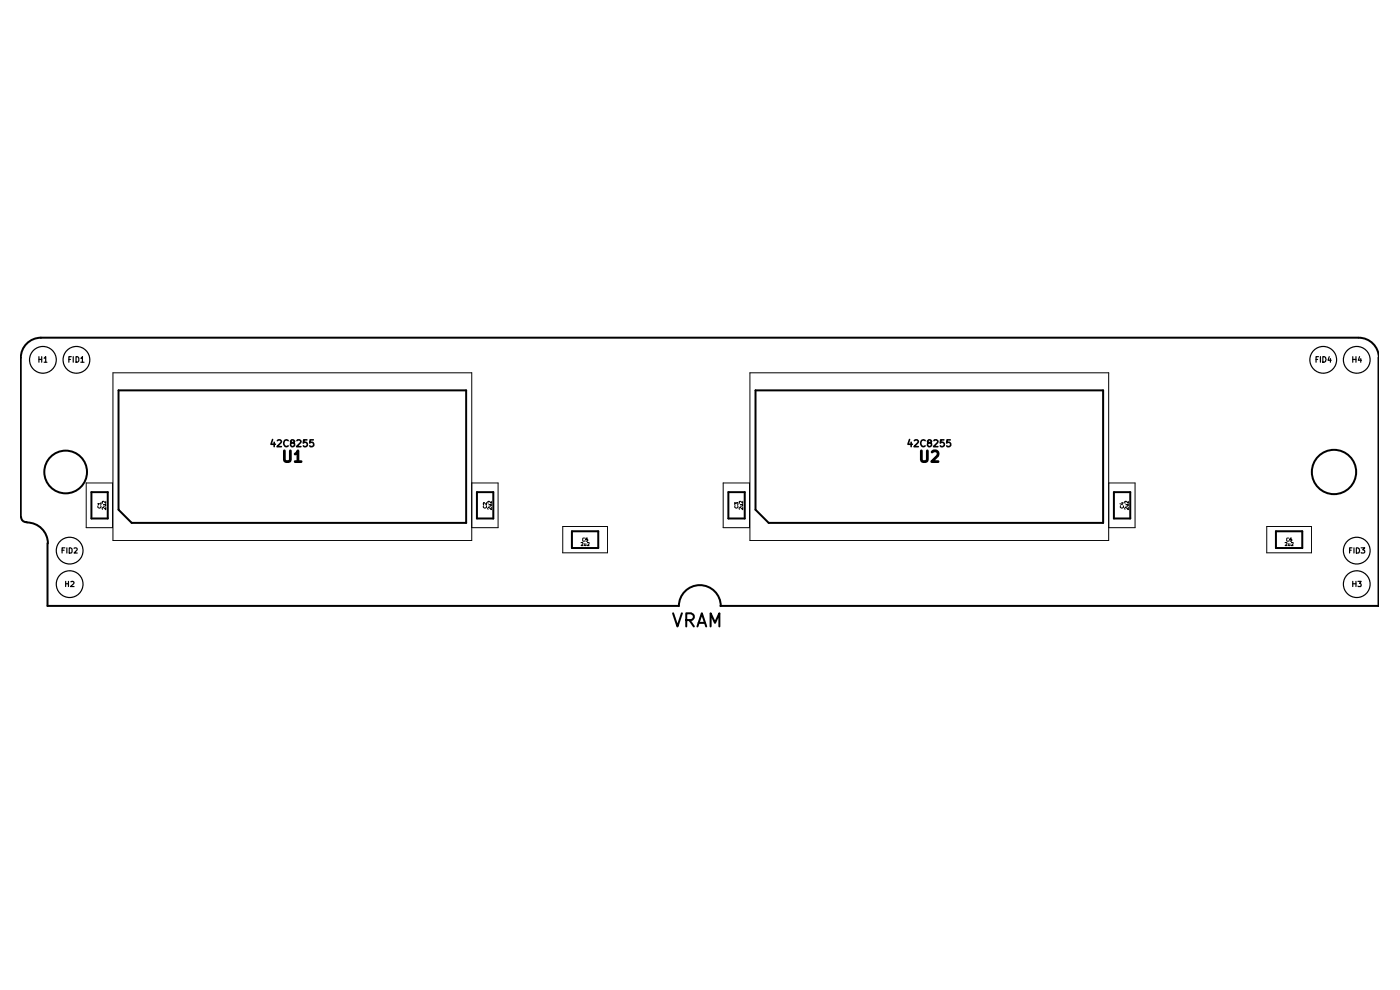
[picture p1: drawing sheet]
<svg xmlns="http://www.w3.org/2000/svg" width="297mm" height="210mm" viewBox="0 0 297 210" stroke-linecap="round" stroke-linejoin="round" font-family="sans-serif">
<g fill="none" stroke="#000" stroke-width=".42">
<path d="M4.4 75.9v33.7M8.6 71.6h279.6M8.7 71.6a4.3 4.3 0 0 0-4.3 4.3M288.2 71.6a4.3 4.3 0 0 1 4.3 4.3M292.4 75.9v52.6h-139.6M25.1 82.8h73.8v28.1h-71l-2.8-2.8zM160.3 82.8h73.7v28.1h-70.9l-2.8-2.8zM4.5 109.7a1.07 1.07 0 0 0 1 1.1M5.5 110.7h.2M5.7 110.8a4.4 4.4 0 0 1 4.5 4.5M10.1 115.2v13.3h133.8M19.4 104.4h3.5v5.6h-3.5z"/>
<path d="M101.2 104.4h3.4v5.6h-3.4zM121.3 112.7h5.6v3.5h-5.6zM154.5 104.4h3.5v5.6h-3.5zM236.3 104.4h3.5v5.6h-3.5zM270.7 112.7h5.6v3.5h-5.6zM142.8 130.1l.9 2.8 1-2.8M144 128.6a4.4 4.4 0 0 1 4.5-4.5 4.4 4.4 0 0 1 4.4 4.5M145.6 131.5h1a.73 .73 0 0 0 .4-1.2l-.4-.2h-1v2.8M146.3 131.5l.9 1.4M148 132.9l.9-2.8 .9 2.8M148.2 132.1h1.4M150.8 132.9v-2.8l.9 2 .9-2v2.8"/>
<circle cx="13.9" cy="100.1" r="4.5"/>
<circle cx="283" cy="100.1" r="4.7"/>
</g>
<g fill="none" stroke="#000" stroke-width=".21">
<path d="M24 79.1h76.1v35.5h-76.1zM159.1 79.1h76.1v35.5h-76.1zM18.3 102.4h5.6v9.5h-5.6zM20.8 107.3l-.1 .3 .3 .2 .4-.2-.1-.3M21.4 106.9h-.7l.2 .1M21.4 106.6v.4M21.9 107h.5M22.4 107v.4h-.5M22.4 107.6v.5l-.5-.5-.2 .2 .1 .2M22.4 106.3v.5l-.4-.5h-.2v.5M100.1 102.4h5.6v9.5h-5.6M102.6 107.3l-.1 .3 .3 .2 .4-.2-.1-.3"/>
<path d="M103.2 106.6v.5l-.5-.5-.2 .1 .1 .3M103.7 107h.5M104.1 107v.4h-.4M104.2 107.6v.5l-.5-.5-.2 .2v.2M104.2 106.3v.5l-.4-.5-.3 .1v.4M119.4 111.7h9.5v5.6h-9.5zM123.3 115.1h.3l.1 .1-.4 .5h.4M124 115.3v.4h.3v-.4M124 114.1l-.4 .1v.5h.4M124.6 114.1h-.3v.4h.4l-.1 .3-.3-.1M124.6 115.1h.4v.3l-.5 .3h.5M153.4 102.4h5.6v9.5h-5.6z"/>
<path d="M155.9 107.1v-.5l.2 .3v-.2l.4-.1v.5M156 107.3l-.1 .3 .2 .2 .5-.2-.1-.3M157.1 107h.5M157.5 107v.4h-.4M157.6 107.6v.5l-.5-.5-.3 .2 .1 .2M157.6 106.3v.5l-.5-.5-.3 .1 .1 .4M235.2 102.4h5.6v9.5h-5.6M237.7 107.3v.3l.2 .2 .4-.2v-.3M237.9 106.7h.4M238.1 106.6v.4l-.5-.1M238.8 107h.6M239.3 107v.4h-.5"/>
<path d="M239.4 107.6v.5l-.6-.5-.2 .2 .1 .2M239.4 106.3v.5l-.5-.5-.3 .1 .1 .4M268.7 111.7h9.5v5.6h-9.5zM272.6 115.1h.4l.1 .1-.5 .5h.5M273.3 115.3l.1 .4h.2v-.4M273.4 114.1l-.4 .1v.5h.4M274 115.1h.3v.3l-.4 .3h.4M274 114.1h-.3l-.1 .2v.4l.4 .1v-.4l-.4 .1"/>
</g>
<g fill="none" stroke="#000" stroke-width=".25">
<path d="M8.3 76.2h.5M8.3 75.7v1.1M8.8 75.7v1.1M9.4 76l.3-.3v1.1M9.4 76.8h.6M14.6 76.2h.3M15.1 75.7h-.5v1.1M15.5 75.7v1.1M16.1 75.7h.5l.1 .3v.5l-.3 .3h-.3zM17.1 76h.2l.2-.3v1.1M17.1 76.8h.7M279.2 76.2h.3"/>
<path d="M279.7 75.7h-.5v1.1M280.1 75.7v1.1M280.6 75.7a.6 .6 0 0 1 .7 .5 .6 .6 0 0 1-.7 .6zM282 75.7l-.3 .7h.7M282.2 76.1v.7M287 75.7v1.1M287 76.2h.7M287.7 75.7v1.1M288.4 75.7l-.2 .7h.6M288.7 76.1v.7M13.2 116.7h.4M13.8 116.2h-.6v1.1"/>
<path d="M14.2 116.2v1.1M14.7 116.2l.6 .3v.6l-.2 .2h-.4zM15.7 116.3l.4-.1 .3 .3-.7 .8h.7M286.3 116.7h.3M286.8 116.2h-.5v1.1M287.2 116.2v1.1M287.7 116.2a.6 .6 0 0 1 .7 .4 .6 .6 0 0 1-.2 .7h-.5zM288.8 116.2h.7l-.4 .4 .3 .1 .1 .4-.1 .2-.6-.1M13.9 123.8h.6M13.9 123.3v1.1M14.5 123.3v1.1M15 123.4l.5-.1 .2 .4-.8 .7h.8"/>
<path d="M287 123.3v1.1M287 123.8h.7M287.7 123.3v1.1M288.1 123.3h.7l-.4 .4 .4 .3-.1 .4-.6-.1"/>
<circle cx="9.1" cy="76.3" r="2.84"/>
<circle cx="16.2" cy="76.3" r="2.84"/>
<circle cx="280.7" cy="76.3" r="2.84"/>
<circle cx="287.8" cy="76.3" r="2.84"/>
<circle cx="14.8" cy="116.8" r="2.84"/>
<circle cx="287.8" cy="116.8" r="2.84"/>
<circle cx="14.8" cy="123.9" r="2.84"/>
<circle cx="287.8" cy="123.9" r="2.84"/>
</g>
<path d="M60.3 95.6v1.9l.2 .3 .3 .1 .7-.2 .1-2.1M62.6 96.3l.6-.7v2.3M62.6 97.9h1.3M195.5 95.6v1.9v.2l.4 .2 .7-.2 .1-2.1M197.7 95.9l.4-.3h.5l.3 .3 .1 .4-.1 .3-1.2 1.3h1.3" fill="none" stroke="#000" stroke-width=".59"/>
<g fill="none" stroke="#000" stroke-width=".34">
<path d="M57.8 93.2l-.3 1h.9M58.2 93.8v.9M58.8 93.5l.6-.2 .3 .4-.9 1h.9M61.1 93.5a.68 .68 0 0 0-.9 .4 .68 .68 0 0 0 .6 .8l.3-.1M61.9 93.9l-.3-.3 .3-.3 .6 .3-.1 .2-.5 .1-.3 .3v.3l.3 .2 .6-.2v-.3l-.4-.3M63 93.5l.2-.2h.3l.3 .4-.9 1h.9M65.1 93.3h-.7l-.1 .7 .2-.2 .5 .1 .2 .6-.3 .2h-.4l-.2-.1M66.5 93.3h-.7l-.1 .7 .2-.2 .5 .1 .1 .6-.3 .2h-.3l-.2-.1M193 93.2l-.4 1h.9M193.3 93.8v.9M194 93.5l.6-.2 .2 .4-.9 1h.9M196.3 93.5a.68 .68 0 0 0-1 .4 .68 .68 0 0 0 .6 .8l.4-.1"/>
<path d="M197 93.9l-.2-.3 .2-.3 .6 .3-.1 .2-.5 .1-.2 .3v.3l.2 .2 .6-.2v-.3l-.3-.3M198.1 93.5l.2-.2h.3l.4 .4-1 1h1M200.2 93.3h-.6l-.1 .7 .1-.2 .6 .1 .1 .6-.3 .2h-.4l-.1-.1M201.6 93.3h-.7l-.1 .7 .2-.2 .5 .1 .2 .6-.4 .2h-.3l-.2-.1"/>
</g>
</svg>
